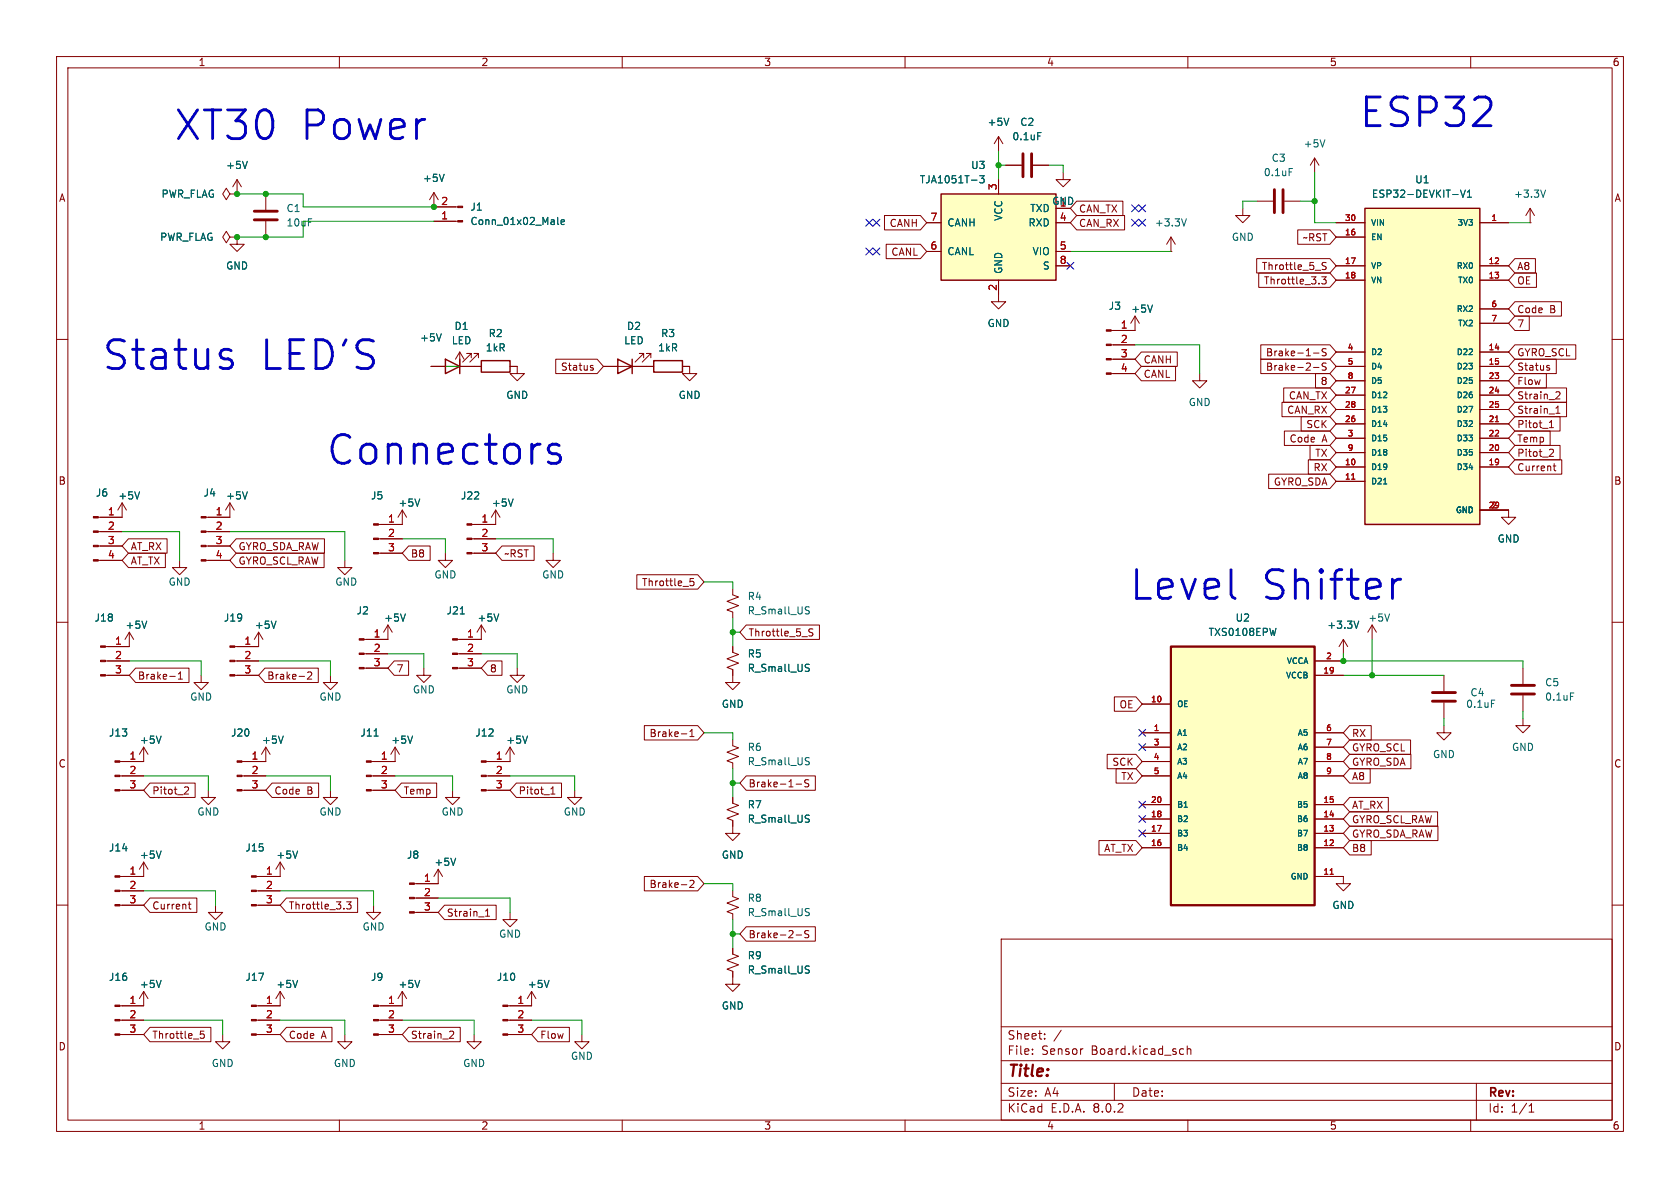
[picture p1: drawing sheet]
<svg xmlns="http://www.w3.org/2000/svg" width="297mm" height="210mm" viewBox="0 0 297 210" stroke-linecap="round" stroke-linejoin="round" font-family="sans-serif">
<defs><g id="words">
<g font-size="7.1" fill="#0000c2">
<text x="240" y="22.9">ESP32</text>
<text x="30.5" y="25.2">XT30</text>
<text x="53.2" y="25.2">Power</text>
<text x="17.8" y="65.8">Status</text>
<text x="46.1" y="65.8">LED'S</text>
<text x="57.4" y="82.6">Connectors</text>
<text x="199.4" y="106.4">Level</text>
<text x="223.1" y="106.4">Shifter</text>
</g>
<text font-size="2.8" fill="#840000" x="178" y="190.9">Title:</text>
<g font-size="2.1" fill="#840000">
<text x="178" y="184">Sheet:</text>
<text x="178" y="186.7">File:</text>
<text x="184.1" y="186.7">Sensor</text>
<text x="193" y="186.7">Board.kicad_sch</text>
<text x="178" y="196.9">KiCad</text>
<text x="178" y="194.1">Size:</text>
<text x="184.7" y="194.1">A4</text>
<text x="185.7" y="196.9">E.D.A.</text>
<text x="193.3" y="196.9">8.0.2</text>
<text x="200" y="194.1">Date:</text>
<text x="263" y="194.3">Rev:</text>
<text x="263" y="196.9">Id:</text>
<text x="267.1" y="196.9">1/1</text>
</g>
<g font-size="1.8" fill="#840000">
<text x="35" y="11.9">1</text>
<text x="85" y="11.9">2</text>
<text x="135" y="11.9">3</text>
<text x="185" y="11.9">4</text>
<text x="235" y="11.9">5</text>
<text x="285" y="11.9">6</text>
<text x="10.3" y="35.9">A</text>
<text x="285.3" y="35.9">A</text>
<text x="157.2" y="40.3">CANH</text>
<text x="190.7" y="40.3">CAN_RX</text>
<text x="190.7" y="37.8">CAN_TX</text>
<text x="157.5" y="45.4">CANL</text>
<text x="223" y="47.9">Throttle_5_S</text>
<text x="230.2" y="42.9">~RST</text>
<text x="268.1" y="47.9">A8</text>
<text x="223.3" y="50.5">Throttle_3.3</text>
<text x="268.1" y="50.5">OE</text>
<text x="268.1" y="55.6">Code</text>
<text x="268.1" y="58.1">7</text>
<text x="274" y="55.6">B</text>
<text x="99.1" y="65.7">Status</text>
<text x="202.1" y="64.5">CANH</text>
<text x="223.7" y="65.7">Brake-2-S</text>
<text x="223.7" y="63.2">Brake-1-S</text>
<text x="268.1" y="63.2">GYRO_SCL</text>
<text x="268.1" y="65.7">Status</text>
<text x="202.1" y="67">CANL</text>
<text x="227.8" y="70.8">CAN_TX</text>
<text x="233.4" y="68.3">8</text>
<text x="268.1" y="70.8">Strain_2</text>
<text x="268.1" y="68.3">Flow</text>
<text x="227.5" y="73.3">CAN_RX</text>
<text x="230.8" y="75.9">SCK</text>
<text x="268.1" y="75.9">Pitot_1</text>
<text x="268.1" y="73.3">Strain_1</text>
<text x="227.9" y="78.4">Code</text>
<text x="232.1" y="83.5">RX</text>
<text x="232.4" y="81">TX</text>
<text x="233.7" y="78.4">A</text>
<text x="268.1" y="78.4">Temp</text>
<text x="268.1" y="81">Pitot_2</text>
<text x="268.1" y="83.5">Current</text>
<text x="10.3" y="85.9">B</text>
<text x="225.1" y="86">GYRO_SDA</text>
<text x="285.3" y="85.9">B</text>
<text x="23" y="100">AT_TX</text>
<text x="23" y="97.5">AT_RX</text>
<text x="42.1" y="100">GYRO_SCL_RAW</text>
<text x="42.1" y="97.5">GYRO_SDA_RAW</text>
<text x="72.5" y="98.7">B8</text>
<text x="89.1" y="98.7">~RST</text>
<text x="113.4" y="103.8">Throttle_5</text>
<text x="132.2" y="112.7">Throttle_5_S</text>
<text x="70" y="119.1">7</text>
<text x="86.5" y="119.1">8</text>
<text x="24.3" y="120.3">Brake-1</text>
<text x="47.1" y="120.3">Brake-2</text>
<text x="197.8" y="125.4">OE</text>
<text x="114.7" y="130.5">Brake-1</text>
<text x="238.9" y="130.5">RX</text>
<text x="10.3" y="135.9">C</text>
<text x="196.5" y="135.6">SCK</text>
<text x="238.9" y="133">GYRO_SCL</text>
<text x="238.9" y="135.6">GYRO_SDA</text>
<text x="285.3" y="135.9">C</text>
<text x="26.8" y="140.7">Pitot_2</text>
<text x="48.4" y="140.7">Code</text>
<text x="54.2" y="140.7">B</text>
<text x="71.3" y="140.7">Temp</text>
<text x="91.6" y="140.7">Pitot_1</text>
<text x="132.2" y="139.4">Brake-1-S</text>
<text x="198.1" y="138.1">TX</text>
<text x="238.9" y="138.1">A8</text>
<text x="238.9" y="143.2">AT_RX</text>
<text x="238.9" y="148.3">GYRO_SDA_RAW</text>
<text x="238.9" y="145.7">GYRO_SCL_RAW</text>
<text x="195.1" y="150.8">AT_TX</text>
<text x="238.9" y="150.8">B8</text>
<text x="26.8" y="161">Current</text>
<text x="51" y="161">Throttle_3.3</text>
<text x="114.7" y="157.2">Brake-2</text>
<text x="78.9" y="162.2">Strain_1</text>
<text x="132.2" y="166.1">Brake-2-S</text>
<text x="10.3" y="185.9">D</text>
<text x="26.8" y="183.8">Throttle_5</text>
<text x="51" y="183.8">Code</text>
<text x="56.8" y="183.8">A</text>
<text x="72.5" y="183.8">Strain_2</text>
<text x="95.4" y="183.8">Flow</text>
<text x="285.3" y="185.9">D</text>
<text x="35" y="199.9">1</text>
<text x="85" y="199.9">2</text>
<text x="135" y="199.9">3</text>
<text x="185" y="199.9">4</text>
<text x="235" y="199.9">5</text>
<text x="285" y="199.9">6</text>
</g>
<g font-size="1.8" fill="#006464">
<text x="174.5" y="22.5">+5V</text>
<text x="180.3" y="22.5">C2</text>
<text x="178.9" y="25">0.1uF</text>
<text x="224.7" y="28.8">C3</text>
<text x="230.4" y="26.3">+5V</text>
<text x="28.5" y="35.2">PWR_FLAG</text>
<text x="39.9" y="30.1">+5V</text>
<text x="74.7" y="32.4">+5V</text>
<text x="162.5" y="32.6">TJA1051T-3</text>
<text x="171.6" y="30.1">U3</text>
<text x="223.3" y="31.3">0.1uF</text>
<text x="242.4" y="35.2">ESP32-DEVKIT-V1</text>
<text x="250.1" y="32.6">U1</text>
<text x="267.6" y="35.2">+3.3V</text>
<text x="50.6" y="37.7">C1</text>
<text x="50.6" y="40.2">10uF</text>
<text x="83.1" y="37.4">J1</text>
<text x="83.1" y="40">Conn_01x02_Male</text>
<text x="167.4" y="40.2">CANH</text>
<text x="177.4" y="39.1" transform="rotate(-90 177.4 39.1)">VCC</text>
<text x="181.7" y="40.2">RXD</text>
<text x="182" y="37.7">TXD</text>
<text x="185.9" y="36.4">GND</text>
<text x="187.3" y="36.6">1</text>
<text x="204.1" y="40.2">+3.3V</text>
<text x="28.2" y="42.8">PWR_FLAG</text>
<text x="39.9" y="47.9">GND</text>
<text x="167.4" y="45.3">CANL</text>
<text x="182.4" y="45.3">VIO</text>
<text x="184.3" y="47.9">S</text>
<text x="217.7" y="42.8">GND</text>
<text x="177.4" y="48.5" transform="rotate(-90 177.4 48.5)">GND</text>
<text x="80.3" y="58.5">D1</text>
<text x="86.3" y="59.8">R2</text>
<text x="110.7" y="58.5">D2</text>
<text x="116.8" y="59.8">R3</text>
<text x="174.5" y="58">GND</text>
<text x="195.9" y="55">J3</text>
<text x="199.9" y="55.5">+5V</text>
<text x="74.2" y="60.6">+5V</text>
<text x="79.8" y="61.1">LED</text>
<text x="85.8" y="62.3">1kR</text>
<text x="110.3" y="61.1">LED</text>
<text x="116.3" y="62.3">1kR</text>
<text x="89.4" y="70.7">GND</text>
<text x="119.9" y="70.7">GND</text>
<text x="210.1" y="72">GND</text>
<text x="16.8" y="88">J6</text>
<text x="20.8" y="88.5">+5V</text>
<text x="35.9" y="88">J4</text>
<text x="39.9" y="88.5">+5V</text>
<text x="65.5" y="88.5">J5</text>
<text x="70.4" y="89.8">+5V</text>
<text x="81.4" y="88.5">J22</text>
<text x="86.9" y="89.8">+5V</text>
<text x="264.7" y="96.1">GND</text>
<text x="29.7" y="103.7">GND</text>
<text x="59.2" y="103.7">GND</text>
<text x="76.7" y="102.5">GND</text>
<text x="95.8" y="102.5">GND</text>
<text x="132.1" y="106.3">R4</text>
<text x="16.6" y="110.1">J18</text>
<text x="22.1" y="111.4">+5V</text>
<text x="39.5" y="110.1">J19</text>
<text x="45" y="111.4">+5V</text>
<text x="62.9" y="108.8">J2</text>
<text x="67.8" y="110.1">+5V</text>
<text x="78.8" y="108.8">J21</text>
<text x="84.3" y="110.1">+5V</text>
<text x="132.1" y="108.8">R_Small_US</text>
<text x="213.6" y="112.6">TXS0108EPW</text>
<text x="218.3" y="110.1">U2</text>
<text x="234.5" y="111.4">+3.3V</text>
<text x="241.8" y="110.1">+5V</text>
<text x="132.1" y="116.4">R5</text>
<text x="132.1" y="119">R_Small_US</text>
<text x="33.5" y="124.1">GND</text>
<text x="56.4" y="124.1">GND</text>
<text x="72.9" y="122.8">GND</text>
<text x="89.4" y="122.8">GND</text>
<text x="127.5" y="125.3">GND</text>
<text x="259.1" y="125.3">0.1uF</text>
<text x="259.9" y="123.3">C4</text>
<text x="273.1" y="121.5">C5</text>
<text x="273.1" y="124.1">0.1uF</text>
<text x="19.2" y="130.4">J13</text>
<text x="24.6" y="131.7">+5V</text>
<text x="40.7" y="130.4">J20</text>
<text x="46.2" y="131.7">+5V</text>
<text x="63.6" y="130.4">J11</text>
<text x="69.1" y="131.7">+5V</text>
<text x="83.9" y="130.4">J12</text>
<text x="89.4" y="131.7">+5V</text>
<text x="132.1" y="132.9">R6</text>
<text x="132.1" y="135.5">R_Small_US</text>
<text x="253.2" y="134.2">GND</text>
<text x="267.2" y="132.9">GND</text>
<text x="132.1" y="143.1">R7</text>
<text x="34.8" y="144.4">GND</text>
<text x="56.4" y="144.4">GND</text>
<text x="78" y="144.4">GND</text>
<text x="99.6" y="144.4">GND</text>
<text x="132.1" y="145.6">R_Small_US</text>
<text x="19.2" y="150.7">J14</text>
<text x="24.6" y="152">+5V</text>
<text x="43.3" y="150.7">J15</text>
<text x="48.8" y="152">+5V</text>
<text x="71.8" y="152">J8</text>
<text x="76.7" y="153.3">+5V</text>
<text x="127.5" y="152">GND</text>
<text x="132.1" y="159.6">R8</text>
<text x="235.5" y="160.9">GND</text>
<text x="36.1" y="164.7">GND</text>
<text x="64" y="164.7">GND</text>
<text x="88.1" y="166">GND</text>
<text x="132.1" y="162.2">R_Small_US</text>
<text x="19.2" y="173.6">J16</text>
<text x="43.3" y="173.6">J17</text>
<text x="65.5" y="173.6">J9</text>
<text x="87.7" y="173.6">J10</text>
<text x="132.1" y="169.8">R9</text>
<text x="132.1" y="172.3">R_Small_US</text>
<text x="24.6" y="174.9">+5V</text>
<text x="48.8" y="174.9">+5V</text>
<text x="70.4" y="174.9">+5V</text>
<text x="93.2" y="174.9">+5V</text>
<text x="127.5" y="178.7">GND</text>
<text x="37.3" y="188.8">GND</text>
<text x="58.9" y="188.8">GND</text>
<text x="81.8" y="188.8">GND</text>
<text x="100.8" y="187.6">GND</text>
</g>
<g font-size="1.8" fill="#a90000">
<text x="176.3" y="33.7" transform="rotate(-90 176.3 33.7)">3</text>
<text x="77.9" y="38.9">1</text>
<text x="77.9" y="36.3">2</text>
<text x="164.4" y="39.1">7</text>
<text x="187.3" y="39.1">4</text>
<text x="164.4" y="44.2">6</text>
<text x="187.3" y="44.2">5</text>
<text x="187.3" y="46.7">8</text>
<text x="176.3" y="51.5" transform="rotate(-90 176.3 51.5)">2</text>
<text x="198" y="58.2">1</text>
<text x="198" y="60.7">2</text>
<text x="198" y="63.2">3</text>
<text x="198" y="65.8">4</text>
<text x="19" y="91.2">1</text>
<text x="19" y="93.7">2</text>
<text x="38" y="91.2">1</text>
<text x="38" y="93.7">2</text>
<text x="68.5" y="92.5">1</text>
<text x="68.5" y="95">2</text>
<text x="85" y="92.5">1</text>
<text x="85" y="95">2</text>
<text x="19" y="96.3">3</text>
<text x="19" y="98.8">4</text>
<text x="38" y="96.3">3</text>
<text x="38" y="98.8">4</text>
<text x="68.5" y="97.5">3</text>
<text x="85" y="97.5">3</text>
<text x="66" y="112.8">1</text>
<text x="82.5" y="112.8">1</text>
<text x="20.2" y="114">1</text>
<text x="20.2" y="116.6">2</text>
<text x="20.2" y="119.1">3</text>
<text x="43.1" y="114">1</text>
<text x="43.1" y="116.6">2</text>
<text x="43.1" y="119.1">3</text>
<text x="66" y="115.3">2</text>
<text x="66" y="117.9">3</text>
<text x="82.5" y="115.3">2</text>
<text x="82.5" y="117.9">3</text>
<text x="22.8" y="134.4">1</text>
<text x="22.8" y="136.9">2</text>
<text x="44.4" y="134.4">1</text>
<text x="44.4" y="136.9">2</text>
<text x="67.2" y="134.4">1</text>
<text x="67.2" y="136.9">2</text>
<text x="87.6" y="134.4">1</text>
<text x="87.6" y="136.9">2</text>
<text x="22.8" y="139.4">3</text>
<text x="44.4" y="139.4">3</text>
<text x="67.2" y="139.4">3</text>
<text x="87.6" y="139.4">3</text>
<text x="22.8" y="154.7">1</text>
<text x="46.9" y="154.7">1</text>
<text x="74.9" y="156">1</text>
<text x="22.8" y="157.2">2</text>
<text x="22.8" y="159.8">3</text>
<text x="46.9" y="157.2">2</text>
<text x="46.9" y="159.8">3</text>
<text x="74.9" y="158.5">2</text>
<text x="74.9" y="161">3</text>
<text x="22.8" y="177.5">1</text>
<text x="46.9" y="177.5">1</text>
<text x="68.5" y="177.5">1</text>
<text x="91.4" y="177.5">1</text>
<text x="22.8" y="180.1">2</text>
<text x="22.8" y="182.6">3</text>
<text x="46.9" y="180.1">2</text>
<text x="46.9" y="182.6">3</text>
<text x="68.5" y="180.1">2</text>
<text x="68.5" y="182.6">3</text>
<text x="91.4" y="180.1">2</text>
<text x="91.4" y="182.6">3</text>
</g>
<g font-size="1.4" fill="#a90000">
<text x="237.7" y="41.7">16</text>
<text x="237.7" y="39.1">30</text>
<text x="263.6" y="39.1">1</text>
<text x="237.7" y="46.7">17</text>
<text x="263.1" y="46.7">12</text>
<text x="237.7" y="49.3">18</text>
<text x="263.1" y="49.3">13</text>
<text x="263.6" y="54.4">6</text>
<text x="263.6" y="56.9">7</text>
<text x="238.1" y="62">4</text>
<text x="238.1" y="64.5">5</text>
<text x="263.1" y="62">14</text>
<text x="263.1" y="64.5">15</text>
<text x="237.7" y="69.6">27</text>
<text x="238.1" y="67.1">8</text>
<text x="263.1" y="67.1">23</text>
<text x="263.1" y="69.6">24</text>
<text x="237.7" y="74.7">26</text>
<text x="237.7" y="72.1">28</text>
<text x="238.1" y="77.2">3</text>
<text x="263.1" y="74.7">21</text>
<text x="263.1" y="77.2">22</text>
<text x="263.1" y="72.1">25</text>
<text x="237.7" y="82.3">10</text>
<text x="238.1" y="79.8">9</text>
<text x="263.1" y="82.3">19</text>
<text x="263.1" y="79.8">20</text>
<text x="237.7" y="84.8">11</text>
<text x="263.1" y="89.9">29</text>
<text x="263.6" y="89.9">2</text>
<text x="233.9" y="119.1">19</text>
<text x="234.3" y="116.6">2</text>
<text x="203.4" y="124.2">10</text>
<text x="203.9" y="129.3">1</text>
<text x="203.9" y="131.8">3</text>
<text x="234.3" y="129.3">6</text>
<text x="234.3" y="131.8">7</text>
<text x="203.9" y="134.4">4</text>
<text x="203.9" y="136.9">5</text>
<text x="234.3" y="134.4">8</text>
<text x="234.3" y="136.9">9</text>
<text x="203.4" y="142">20</text>
<text x="233.9" y="142">15</text>
<text x="203.4" y="149.6">16</text>
<text x="203.4" y="147.1">17</text>
<text x="203.4" y="144.5">18</text>
<text x="233.9" y="149.6">12</text>
<text x="233.9" y="147.1">13</text>
<text x="233.9" y="144.5">14</text>
<text x="233.9" y="154.7">11</text>
</g>
<g font-size="1.4" fill="#006464">
<text x="242.3" y="40.1">VIN</text>
<text x="257.5" y="40.1">3V3</text>
<text x="242.3" y="42.6">EN</text>
<text x="242.3" y="47.7">VP</text>
<text x="257.4" y="47.7">RX0</text>
<text x="242.3" y="50.3">VN</text>
<text x="257.6" y="50.3">TX0</text>
<text x="257.4" y="55.3">RX2</text>
<text x="257.6" y="57.9">TX2</text>
<text x="242.3" y="63">D2</text>
<text x="242.3" y="65.5">D4</text>
<text x="257.4" y="63">D22</text>
<text x="257.4" y="65.5">D23</text>
<text x="242.3" y="70.6">D12</text>
<text x="242.3" y="68">D5</text>
<text x="257.4" y="68">D25</text>
<text x="257.4" y="70.6">D26</text>
<text x="242.3" y="75.7">D14</text>
<text x="242.3" y="73.1">D13</text>
<text x="257.4" y="75.7">D32</text>
<text x="257.4" y="73.1">D27</text>
<text x="242.3" y="83.3">D19</text>
<text x="242.3" y="78.2">D15</text>
<text x="242.3" y="80.7">D18</text>
<text x="257.4" y="83.3">D34</text>
<text x="257.4" y="80.7">D35</text>
<text x="257.4" y="78.2">D33</text>
<text x="242.3" y="85.8">D21</text>
<text x="257.3" y="90.9">GND</text>
<text x="227.4" y="117.6">VCCA</text>
<text x="208" y="125.2">OE</text>
<text x="227.2" y="120.1">VCCB</text>
<text x="208" y="130.3">A1</text>
<text x="229.3" y="130.3">A5</text>
<text x="208" y="132.8">A2</text>
<text x="208" y="135.4">A3</text>
<text x="208" y="137.9">A4</text>
<text x="229.3" y="132.8">A6</text>
<text x="229.3" y="135.4">A7</text>
<text x="229.3" y="137.9">A8</text>
<text x="208" y="143">B1</text>
<text x="229.2" y="143">B5</text>
<text x="208" y="148.1">B3</text>
<text x="208" y="145.5">B2</text>
<text x="229.2" y="148.1">B7</text>
<text x="229.2" y="145.5">B6</text>
<text x="208" y="150.6">B4</text>
<text x="228" y="155.7">GND</text>
<text x="229.2" y="150.6">B8</text>
</g>
</g></defs>
<g fill="none" stroke="#840000" stroke-width=".18">
<path d="M10 10h277v190h-277zM12 12h273v186h-273zM60 10v2M110 10v2M160 10v2M210 10v2M260 10v2M176.5 24.1l-.7 1.3M176.5 24.1v2.6M176.5 24.1l.8 1.3M177.8 29.2h2.8M182.6 29.2h2.8"/>
<path d="M10 60h2M40.6 41.9l-.6-1-.6 1 .6 1 .6-1h1.3M41.9 41.9v1.3h1.3l-1.3 1.3-1.3-1.3h1.3M41.9 41.9h.1M285 60h2M10 110h2M285 110h2M10 160h2M73.3 158.8h4.2M73.3 156.2h4.2M285 160h2M73.3 161.3h4.2"/>
<path d="M177 166h108v32h-108zM60 198v2M110 198v2M160 198v2M177 194.5h108M177 191.5h108M177 187.5h108M177 181.5h108M182.5 186.3v.1M182.5 185.5v.1M184.7 183.6v.1M184.7 182.8v.1"/>
<path d="M187.6 182.1l-1.3 2M191.3 185.4h.2M197 191.5v3M208.8 185.4l.4 .1M209.2 186.3l-.4 .1M209.9 185.5l.2-.1 .4 .1v.9M209.9 184.9v1.5M210 198v2M260 198v2M261 191.5v6.5M270.3 196.6h.9M270.3 195.5l.4-.4v1.5"/>
</g>
<g fill="#840000" stroke="#840000" stroke-width=".18">
<path d="M72.4 161.2h.9v.2h-.9z"/>
<path d="M72.4 158.6h.9v.3h-.9z"/>
<path d="M72.4 156.1h.9v.2h-.9z"/>
</g>
<path d="M180.8 27.2v4M182.4 27.2v4" fill="none" stroke="#840000" stroke-width=".51"/>
<path d="M178.3 20.9l-.4 1.3M183.5 23.4h.6" fill="none" stroke="#006464" stroke-width=".18"/>
<path d="M166.4 34.3h20.3v15.2h-20.3z" fill="#ffffc2"/>
<path d="M166.4 34.3h20.3v15.2h-20.3z" fill="none" stroke="#840000" stroke-width=".25"/>
<g fill="none" stroke="#840000" stroke-width=".18">
<path d="M41.9 31.8l-.8 1.2M41.9 31.8v2.5M41.9 31.8l.8 1.2M47 34.3v2.8M47 39.1v2.8M76.7 34v2.6h4.2M76.7 39.1h4.2M76.7 34l-.8 1.3M76.7 34l.8 1.3M163.8 39.4h2.6M176.5 31.8v2.5M186.7 39.4h2.5"/>
<path d="M188 30.5v1.3h1.2l-1.2 1.2-1.3-1.2h1.3M219.7 36.8v1.3h-1.3l1.3 1.3 1.3-1.3h-1.3M222.2 35.6h2.8M227.1 35.6h2.8M232.4 27.9l-.8 1.3M232.4 27.9v2.6M232.4 27.9l.8 1.3M163.8 44.5h2.6M176.5 49.5v3.8h1.3l-1.3 1.3-1.2-1.3h1.2M186.7 44.5h2.5M186.7 47h2.5M200.7 55.9l-.8 1.3"/>
<path d="M200.7 55.9v2.5h-4.3M200.7 55.9l.7 1.3M207 44.5h.1M207 41.9l-.8 1.3M207 41.9v2.6M207 41.9l.8 1.3M81.3 62.2l-.8 1.3M81.3 62.2v2.6M81.3 62.2l.7 1.3M196.4 66h4.3M196.4 63.5h4.3M196.4 61h4.3"/>
<path d="M212.1 66v1.3h1.3l-1.3 1.3-1.3-1.3h1.3M31.7 99.1v1.2h1.3l-1.3 1.3-1.2-1.3h1.2M21.2 139.7h4.2M21.2 137.2h4.2M25.4 132.1v2.5h-4.2M25.4 132.1l-.8 1.3M25.4 132.1l.8 1.3M36.8 139.7v1.3h1.3l-1.3 1.2-1.2-1.2h1.2M42.8 139.7h4.2M42.8 137.2h4.2M47 132.1v2.5h-4.2M47 132.1l-.8 1.3"/>
<path d="M47 132.1l.8 1.3M58.4 139.7v1.3h1.3l-1.3 1.2-1.3-1.2h1.3M86 139.7h4.2M86 137.2h4.2M90.2 132.1v2.5h-4.2M90.2 132.1l-.8 1.3M90.2 132.1l.7 1.3M21.2 157.5h4.2M25.4 152.4l-.8 1.3M25.4 152.4v2.5h-4.2M25.4 152.4l.8 1.3M45.3 157.5h4.2"/>
<path d="M49.5 152.4v2.5h-4.2M49.5 152.4l-.7 1.3M49.5 152.4l.8 1.3M129.5 157.5v1l1.1 .4-2.1 .7 2.1 .8-2.1 .8 1 .3v1.1M21.2 160h4.2M25.4 175.3v2.5h-4.2M25.4 175.3l-.8 1.2M25.4 175.3l.8 1.2M38.1 160v1.3h1.3l-1.3 1.3-1.3-1.3h1.3M45.3 160h4.2M49.5 175.3v2.5M49.5 175.3l-.7 1.2"/>
<path d="M49.5 175.3l.8 1.2M71.1 175.3l-.7 1.2M71.1 175.3v2.5h-4.2M71.1 175.3l.8 1.2M129.5 167.6v1.1l1.1 .3-2.1 .8 2.1 .8-2.1 .7 1 .4v1M21.2 182.9h4.2M21.2 180.3h4.2M39.4 182.9v1.3h1.2l-1.2 1.2-1.3-1.2h1.3M66.9 182.9h4.2M66.9 180.3h4.2M83.8 182.9v1.3h1.3l-1.3 1.2-1.3-1.2h1.3"/>
</g>
<g fill="none" stroke="#006464" stroke-width=".18">
<path d="M43.7 28.5l-.4 1.3M78.5 30.8l-.4 1.3M98.6 38.4v1.1l.2 .2M99.2 39.3l.6-.1-.1-.3-.3-.1-.2 .2 .1 .6h.4M173.2 31.1h.8l-.4 .4 .3 .2v.5l-.2 .1-.5-.1M209.7 38.7l-.4 1.2M227.9 29.8h.6M234.2 24.7l-.4 1.3M78 59l-.4 1.3M203.7 53.9l-.4 1.3M28.5 130.1l-.4 1.3M50.1 130.1l-.4 1.3"/>
<path d="M93.3 130.1l-.5 1.3M28.5 150.4l-.4 1.3M52.6 150.4l-.4 1.3M28.5 173.3l-.4 1.3M52.6 173.3l-.4 1.3M74.2 173.3l-.4 1.3M142.6 171.4l.4 .1 .1 .3-.3 .2h-.3M142.6 161.2l.4 .1 .1 .3-.3 .3h-.3M142.6 170.8h.5M142.6 160.6l.5 .1"/>
</g>
<g fill="#840000" stroke="#840000" stroke-width=".18">
<path d="M80.9 36.4h.9v.3h-.9z"/>
<path d="M80.9 39h.9v.2h-.9z"/>
<path d="M20.3 159.9h.9v.2h-.9z"/>
<path d="M20.3 157.4h.9v.2h-.9z"/>
<path d="M20.3 154.8h.9v.3h-.9z"/>
<path d="M20.3 139.6h.9v.2h-.9z"/>
<path d="M20.3 137h.9v.3h-.9z"/>
<path d="M20.3 134.5h.9v.2h-.9z"/>
<path d="M85.1 139.6h.9v.2h-.9z"/>
<path d="M85.1 137h.9v.3h-.9z"/>
<path d="M85.1 134.5h.9v.2h-.9z"/>
<path d="M66 182.8h.9v.2h-.9z"/>
<path d="M66 180.2h.9v.3h-.9z"/>
<path d="M66 177.7h.9v.2h-.9z"/>
<path d="M20.3 182.8h.9v.2h-.9z"/>
<path d="M20.3 180.2h.9v.3h-.9z"/>
<path d="M20.3 177.7h.9v.2h-.9z"/>
<path d="M44.4 159.9h.9v.2h-.9z"/>
<path d="M44.4 157.4h.9v.2h-.9z"/>
<path d="M44.4 154.8h.9v.3h-.9z"/>
<path d="M195.6 65.9h.8v.3h-.8z"/>
<path d="M195.6 63.4h.8v.2h-.8z"/>
<path d="M195.6 60.8h.8v.3h-.8z"/>
<path d="M195.6 58.3h.8v.2h-.8z"/>
<path d="M41.9 139.6h.9v.2h-.9z"/>
<path d="M41.9 137h.9v.3h-.9z"/>
<path d="M41.9 134.5h.9v.2h-.9z"/>
</g>
<path d="M45 38.9h4M45 37.3h4M225.3 33.5v4.1M226.8 33.5v4.1" fill="none" stroke="#840000" stroke-width=".51"/>
<path d="M207 114.3h25.4v45.7h-25.4z" fill="#ffffc2"/>
<path d="M207 114.3h25.4v45.7h-25.4z" fill="none" stroke="#840000" stroke-width=".41"/>
<g fill="none" stroke="#840000" stroke-width=".18">
<path d="M76.2 64.8h8.9M83.3 63.2v-.7h-.8h.8l-1.5 1.5M84.6 63.2v-.7h-.8h.8l-1.5 1.5M90.2 64.8h1.2v1.2h1.3l-1.3 1.3-1.2-1.3h1.2M106.7 64.8h8.9M113.8 63.2v-.7h-.8h.8l-1.5 1.5M115.1 63.2v-.7h-.8h.8l-1.6 1.5M120.6 64.8h1.3v1.2h1.3l-1.3 1.3-1.3-1.3h1.3M61 99.1v1.2h1.2l-1.2 1.3-1.3-1.3h1.3M66.9 97.8h4.2M66.9 95.3h4.2M71.1 90.2v2.5h-4.2"/>
<path d="M71.1 90.2l-.7 1.2M71.1 90.2l.8 1.2M78.7 97.8v1.3h1.3l-1.3 1.2-1.2-1.2h1.2M83.4 97.8h4.2M83.4 95.3h4.2M87.6 90.2l-.7 1.2M87.6 90.2v2.5h-4.2M87.6 90.2l.8 1.2M97.8 97.8v1.3h1.3l-1.3 1.2-1.3-1.2h1.3M266.7 90.2v1.2h1.3l-1.3 1.3-1.3-1.3h1.3M64.4 118.1h4.2M64.4 115.6h4.2"/>
<path d="M68.6 110.5v2.5h-4.2M68.6 110.5l-.8 1.3M68.6 110.5l.7 1.3M74.9 118.1v1.3h1.3l-1.3 1.3-1.2-1.3h1.2M80.9 118.1h4.2M80.9 115.6h4.2M85.1 110.5v2.5h-4.2M85.1 110.5l-.8 1.3M85.1 110.5l.8 1.3M91.4 118.1v1.3h1.3l-1.3 1.3-1.2-1.3h1.2M129.5 114.3v1l1.1 .4-2.1 .8 2.1 .7-2.1 .8 1 .4v2.3h1.3l-1.3 1.2-1.2-1.2h1.2M129.5 104.1v1.1l1.1 .3-2.1 .8 2.1 .8-2.1 .7 1 .4v1"/>
<path d="M232.4 119.4h5.1M232.4 116.8h5.1M237.5 113l-.8 1.3M237.5 113v2.6M237.5 113l.8 1.3M242.6 110.5l-.8 1.3M242.6 110.5v2.5M242.6 110.5l.7 1.3M255.3 119.4v2.8M269.2 118.1v2.8M129.5 130.8v1l1.1 .4-2.1 .8 2.1 .7-2.1 .8 1 .4v1M201.9 129.5h5.1"/>
<path d="M201.9 124.5h5.1M201.9 132.1h5.1M201.9 134.6h5.1M201.9 137.2h5.1M232.4 129.5h5.1M232.4 132.1h5.1M232.4 134.6h5.1M232.4 137.2h5.1M255.3 128.3v1.2h1.2l-1.2 1.3-1.3-1.3h1.3M255.3 124.2v2.8M269.2 127v1.3h1.3l-1.3 1.2-1.2-1.2h1.2M269.2 122.9v2.8"/>
<path d="M77.5 153.7l-.8 1.2M77.5 153.7v2.5M77.5 153.7l.7 1.2M129.5 141v1l1.1 .4-2.1 .7 2.1 .8-2.1 .8 1 .3v2.3h1.3l-1.3 1.3-1.2-1.3h1.2M201.9 149.9h5.1M201.9 147.3h5.1M201.9 144.8h5.1M201.9 142.2h5.1M232.4 154.9h5.1v1.3h1.3l-1.3 1.3-1.3-1.3h1.3M232.4 149.9h5.1M232.4 147.3h5.1M232.4 144.8h5.1"/>
<path d="M232.4 142.2h5.1M45.3 177.8h4.2M66 160v1.3h1.3l-1.3 1.3-1.2-1.3h1.2M90.2 161.3v1.3h1.2l-1.2 1.2-1.3-1.2h1.3M94 175.3v2.5h-4.2M94 175.3l-.8 1.2M94 175.3l.7 1.2M129.5 172.7v1.3h1.3l-1.3 1.3-1.2-1.3h1.2M45.3 182.9h4.2M45.3 180.3h4.2M61 182.9v1.3h1.2l-1.2 1.2-1.3-1.2h1.3M89.8 182.9h4.2"/>
<path d="M89.8 180.3h4.2M102.9 182.9v1.3h1.2l-1.2 1.2-1.3-1.2h1.3"/>
</g>
<path d="M235.1 154.6h.6" fill="none" stroke="#a90000" stroke-width=".18"/>
<g fill="none" stroke="#006464" stroke-width=".18">
<path d="M74.2 88.2l-.4 1.3M90.7 88.2l-.4 1.3M71.7 108.5l-.5 1.3M81.4 108.5h.7M88.2 108.5l-.4 1.3M142.6 118l.4 .1 .1 .3-.3 .3h-.3M142.6 107.9l.4 .1 .1 .3-.3 .2h-.3M142.6 117.4l.5 .1M142.6 107.3h.5M225.6 111.1l-.3 1.2M240.2 109.8l-.4 1.3M245.7 108.5l-.5 1.3"/>
<path d="M142.6 134.5l.4 .2 .1 .3-.3 .2h-.3M142.6 133.9l.5 .1M263.7 123.8h.6M277.6 122.5h.6M80.6 151.7l-.5 1.3M142.6 144.7l.4 .1 .1 .3-.3 .3h-.3M142.6 144.1h.5M97.1 173.3l-.5 1.3"/>
</g>
<g fill="#840000" stroke="#840000" stroke-width=".18">
<path d="M44.4 182.8h.9v.2h-.9z"/>
<path d="M44.4 180.2h.9v.3h-.9z"/>
<path d="M44.4 177.7h.9v.2h-.9z"/>
<path d="M82.5 97.7h.9v.2h-.9z"/>
<path d="M82.5 95.1h.9v.3h-.9z"/>
<path d="M82.5 92.6h.9v.2h-.9z"/>
<path d="M66 97.7h.9v.2h-.9z"/>
<path d="M66 95.1h.9v.3h-.9z"/>
<path d="M66 92.6h.9v.2h-.9z"/>
<path d="M80 118h.9v.2h-.9z"/>
<path d="M80 115.4h.9v.3h-.9z"/>
<path d="M80 112.9h.9v.3h-.9z"/>
<path d="M63.5 118h.9v.2h-.9z"/>
<path d="M63.5 115.4h.9v.3h-.9z"/>
<path d="M63.5 112.9h.9v.3h-.9z"/>
<path d="M88.9 182.8h.9v.2h-.9z"/>
<path d="M88.9 180.2h.9v.3h-.9z"/>
<path d="M88.9 177.7h.9v.2h-.9z"/>
</g>
<path d="M78.7 63.5l2.6 1.3-2.6 1.2zM81.3 63.5v2.5M85.1 63.8h5.1v2h-5.1zM109.2 63.5l2.6 1.3-2.6 1.2zM111.8 63.5v2.5M115.6 63.8h5v2h-5z" fill="none" stroke="#840000" stroke-width=".25"/>
<path d="M253.2 122.4h4.1M253.2 124h4.1M267.2 121.2h4.1M267.2 122.7h4.1" fill="none" stroke="#840000" stroke-width=".51"/>
<path d="M241.3 36.8h20.3v55.9h-20.3z" fill="#ffffc2"/>
<path d="M241.3 36.8h20.3v55.9h-20.3z" fill="none" stroke="#840000" stroke-width=".25"/>
<g fill="none" stroke="#840000" stroke-width=".18">
<path d="M40.6 34.3l-.6-1-.6 1 .6 1 .6-1h1.3M41.9 34.3h.1M76.7 39.1h3.8M76.7 36.6h3.8M156.4 38.1h6.3l1.1 1.3-1.1 1.2h-6.3zM163.8 39.4h2.6M176.5 31.8v2.5M177.8 29.2h2.8M182.6 29.2h2.8M186.7 39.4h2.5M190.3 38.1h8.5v2.5h-8.5l-1.1-1.2zM190.3 35.6h8.2v2.5h-8.2l-1.1-1.3z"/>
<path d="M236.2 39.4h5.1M261.6 39.4h5.1M270.5 39.4h.1M270.5 36.8l-.8 1.3M270.5 36.8v2.6M270.5 36.8l.8 1.3M41.9 41.9h.1M156.7 43.2h6l1.1 1.3-1.1 1.2h-6zM163.8 44.5h2.6M176.5 49.5v2.6M186.7 47h2.5M186.7 44.5h2.5"/>
<path d="M196.8 58.4h3.9M222.2 45.7h12.9l1.1 1.3-1.1 1.3h-12.9zM222.5 48.3h12.6l1.1 1.2-1.1 1.3h-12.6zM229.4 40.6h5.7l1.1 1.3-1.1 1.3h-5.7zM233.7 48.9h.7l-.4 .5 .4 .1v.6l-.2 .1-.5-.1M234.4 46.5l-.4-.1-.2 .1v.4l.5 .2 .1 .3-.2 .3-.5-.1M236.2 47h5.1M236.2 49.5h5.1M236.2 41.9h5.1M261.6 47h5.1M261.6 49.5h5.1M261.6 54.6h5.1"/>
<path d="M261.6 57.2h5.1M267.8 53.3h8.2v2.6h-8.2l-1.1-1.3zM267.8 55.9h2.6v2.5h-2.6l-1.1-1.2zM267.8 45.7h3.6v2.6h-3.6l-1.1-1.3zM267.8 48.3h3.8v2.5h-3.8l-1.1-1.3zM76.2 64.8h2.5M81.3 64.8h3.8M90.2 64.8h1.2M98.2 63.5h7.4l1.1 1.3-1.1 1.2h-7.4zM104.5 65l.3 .1 .1 .2-.2 .1h-.2M104.5 64.6l.3 .1M106.7 64.8h2.5"/>
<path d="M111.8 64.8h3.8M120.6 64.8h1.3M196.8 61h3.9M196.8 63.5h3.9M196.8 66h3.9M201.8 64.8h6v2.5h-6l-1.1-1.3zM201.8 62.2h6.3v2.6h-6.3l-1.1-1.3zM222.9 63.5h12.2l1.1 1.3-1.1 1.2h-12.2zM222.9 61h12.2l1.1 1.2-1.1 1.3h-12.2zM226.6 71.1h8.5l1.1 1.3-1.1 1.3h-8.5zM226.9 68.6h8.2l1.1 1.3-1.1 1.2h-8.2zM227.1 76.2h8l1.1 1.3-1.1 1.2h-8z"/>
<path d="M230 73.7h5.1l1.1 1.2-1.1 1.3h-5.1zM231.6 78.7h3.5l1.1 1.3-1.1 1.3h-3.5zM232.2 65h1M232.2 62.4h1M232.6 66h2.5l1.1 1.3-1.1 1.3h-2.5zM234.4 64.2h-.4l-.2 .1v.4l.5 .2 .1 .3-.2 .2h-.5M234.4 61.7l-.4-.1-.2 .2v.3l.5 .3 .1 .3-.2 .2-.5-.1M236.2 62.2h5.1M236.2 64.8h5.1M236.2 74.9h5.1M236.2 77.5h5.1M236.2 67.3h5.1"/>
<path d="M236.2 69.9h5.1M236.2 72.4h5.1M261.6 62.2h5.1M261.6 64.8h5.1M261.6 74.9h5.1M261.6 77.5h5.1M261.6 67.3h5.1M261.6 69.9h5.1M261.6 72.4h5.1M267.8 61h10.8v2.5h-10.8l-1.1-1.3zM267.8 76.2h6.2v2.5h-6.2l-1.1-1.2zM267.8 78.7h8v2.6h-8l-1.1-1.3z"/>
<path d="M267.8 73.7h8v2.5h-8l-1.1-1.3zM267.8 71.1h9.1v2.6h-9.1l-1.1-1.3zM267.8 68.6h9.1v2.5h-9.1l-1.1-1.2zM267.8 66h5.6v2.6h-5.6l-1.1-1.3zM267.8 63.5h7.3v2.5h-7.3l-1.1-1.2zM273.6 65l.3 .1 .1 .2-.2 .1h-.2M273.6 64.6l.3 .1M273.9 75.6h.7M273.9 74.7l.4-.4v1.3M274.1 79.4l.4 .1 .1 .3-.7 .9h.7M275.1 73.1h.7M275.1 72.2l.3-.4v1.3"/>
<path d="M275.2 69.3h.5l.1 .3-.8 .9h.8M17.4 99.1h4.2M17.4 96.5h4.2M17.4 94h4.2M21.6 88.9v2.5h-4.2M21.6 88.9l-.8 1.3M21.6 88.9l.8 1.3M22.7 97.8h6.5v2.5h-6.5l-1.1-1.2zM22.7 95.2h6.8v2.6h-6.8l-1.1-1.3zM36.4 99.1h4.2M36.4 96.5h4.2M36.4 94h4.2"/>
<path d="M40.6 88.9v2.5h-4.2M40.6 88.9l-.7 1.3M40.6 88.9l.8 1.3M41.8 97.8h15.5v2.5h-15.5l-1.2-1.2zM41.8 95.2h15.6v2.6h-15.6l-1.2-1.3zM67.3 92.7h3.8M67.3 95.3h3.8M67.3 97.8h3.8M72.2 96.5h3.8v2.6h-3.8l-1.1-1.3zM83.8 92.7h3.8M83.8 95.3h3.8M83.8 97.8h3.8"/>
<path d="M88.7 96.5h5.7v2.6h-5.7l-1.1-1.3zM224.3 83.8h10.8l1.1 1.3-1.1 1.3h-10.8zM231.3 81.3h3.8l1.1 1.3-1.1 1.2h-3.8zM236.2 82.6h5.1M236.2 85.1h5.1M236.2 80h5.1M261.6 82.6h5.1M261.6 90.2h5.1M261.6 80h5.1M267.8 81.3h8.3v2.5h-8.3l-1.1-1.2zM274.6 82.4h.5M274.8 82v1l.3 .2"/>
<path d="M18.6 119.4h4.3M18.6 116.8h4.3M22.9 111.8v2.5h-4.3M22.9 111.8l-.8 1.2M22.9 111.8l.7 1.2M24 118.1h9.4v2.6h-9.4l-1.1-1.3zM30 119.6h1M31.5 119.1l.4-.3v1.3M35.6 119.4v1.3h1.2l-1.2 1.2-1.3-1.2h1.3M41.5 119.4h4.2M41.5 116.8h4.2M45.7 111.8v2.5h-4.2"/>
<path d="M45.7 111.8l-.7 1.2M45.7 111.8l.8 1.2M46.8 118.1h9.5v2.6h-9.5l-1.1-1.3zM54.4 118.9l.5-.1 .2 .3-.8 1h.8M58.4 119.4v1.3h1.3l-1.3 1.2-1.3-1.2h1.3M64.8 113h3.8M64.8 115.6h3.8M64.8 118.1h3.8M69.7 116.8h2.5v2.6h-2.5l-1.1-1.3zM81.3 113h3.8M81.3 115.6h3.8M81.3 118.1h3.8"/>
<path d="M86.2 116.8h2.5v2.6h-2.5l-1.1-1.3zM112.6 101.6h10.7l1.2 1.3-1.2 1.2h-10.7zM122.6 102.3h-.6v.6l.1-.1h.5l.1 .2-.1 .4-.2 .1-.4-.1M129.5 114.3v1M129.5 118.4v1M131.9 110.5h13v2.5h-13l-1.1-1.2zM143.7 111.2h-.5l-.2 .1v.3l.6 .3 .1 .3-.2 .2h-.5M232.4 119.4h5.1M232.4 116.8h5.1M21.6 139.7h3.8M21.6 137.2h3.8M21.6 134.6h3.8"/>
<path d="M26.5 138.4h8v2.6h-8l-1.1-1.3zM31.5 120.1h.8M32.8 139.1l.4 .1 .1 .3-.7 .9h.7M43.2 139.7h3.8M43.2 137.2h3.8M43.2 134.6h3.8M48.1 138.4h8.2v2.6h-8.2l-1.1-1.3zM65.6 139.7h4.2M65.6 137.2h4.2M69.8 132.1l-.7 1.3M69.8 132.1v2.5h-4.2M69.8 132.1l.8 1.3"/>
<path d="M71 138.4h6.2v2.6h-6.2l-1.2-1.3zM80 139.7v1.3h1.3l-1.3 1.2-1.3-1.2h1.3M86.4 139.7h3.8M86.4 137.2h3.8M86.4 134.6h3.8M91.3 138.4h8v2.6h-8l-1.1-1.3zM97.4 139.5l.3-.4v1.3M101.6 139.7v1.3h1.3l-1.3 1.2-1.3-1.2h1.3M113.9 128.3h9.4l1.2 1.2-1.2 1.3h-9.4zM120.5 129.7h.9M122 130.2h.7M122 129.3l.3-.4v1.3"/>
<path d="M131.9 137.2h12.2v2.5h-12.2l-1.1-1.3zM140.7 138.6h1M143 137.9l-.5-.1-.2 .3 .1 .3 .5 .2v.4l-.2 .1-.4-.1M195.7 133.3h5.1l1.1 1.3-1.1 1.3h-5.1zM197 123.2h3.8l1.1 1.3-1.1 1.2h-3.8zM197.3 135.9h3.5l1.1 1.3-1.1 1.2h-3.5zM201.9 137.2h5.1M201.9 134.6h5.1M201.9 129.5h5.1M201.9 124.5h5.1M201.9 132.1h5.1M232.4 137.2h5.1"/>
<path d="M232.4 134.6h5.1M232.4 129.5h5.1M232.4 132.1h5.1M238.6 135.9h3.6v2.5h-3.6l-1.1-1.2zM238.6 128.3h3.8v2.5h-3.8l-1.1-1.3zM238.6 130.8h10.8v2.6h-10.8l-1.1-1.3zM238.6 133.3h10.8v2.6h-10.8l-1.1-1.3zM21.6 154.9h3.8M21.6 157.5h3.8M26.5 158.7h8.3v2.6h-8.3l-1.1-1.3zM33.3 159.8h.5M33.5 159.4v1.1l.3 .2"/>
<path d="M45.7 154.9h3.8M45.7 157.5h3.8M50.6 158.7h12.6v2.6h-12.6l-1.1-1.3zM61.3 159.4h.8l-.5 .5 .4 .1v.6l-.2 .1-.5-.1M73.7 156.2h3.8M73.7 158.8h3.8M97.4 140.4h.7M113.9 154.9h9.4l1.2 1.3-1.2 1.3h-9.4zM122 155.7l.4-.1 .3 .4-.8 .9h.8M129.5 141v1M129.5 145v1.1M194.3 148.6h6.5l1.1 1.3-1.1 1.2h-6.5z"/>
<path d="M201.9 149.9h5.1M201.9 147.3h5.1M201.9 144.8h5.1M201.9 142.2h5.1M232.4 154.9h5.1M232.4 149.9h5.1M232.4 147.3h5.1M232.4 144.8h5.1M232.4 142.2h5.1M238.6 148.6h3.8v2.5h-3.8l-1.1-1.2zM238.6 146h15.6v2.6h-15.6l-1.1-1.3zM238.6 143.5h15.5v2.6h-15.5l-1.1-1.3z"/>
<path d="M238.6 141h6.8v2.5h-6.8l-1.1-1.3zM21.6 177.8h3.8M21.6 160h3.8M45.7 177.8h3.8M45.7 160h3.8M67.3 177.8h3.8M73.7 161.3h3.8M78.6 160h9.1v2.6h-9.1l-1.1-1.3zM85.8 162h.8M85.8 161.1l.4-.4v1.3M90.2 177.8h3.8M129.5 167.6v1.1"/>
<path d="M129.5 171.7v1M131.9 163.8h12.2v2.6h-12.2l-1.1-1.3zM140.7 165.3h1M143 164.6l-.5-.1-.2 .2 .1 .3 .5 .3v.3l-.2 .2-.4-.1M21.6 180.3h3.8M21.6 182.9h3.8M26.5 181.6h10.8v2.6h-10.8l-1.1-1.3zM36.1 182.3h-.6l-.1 .6 .2-.1h.4l.1 .2v.4l-.2 .2-.5-.2M45.7 180.3h3.8M45.7 182.9h3.8M50.6 181.6h8.1v2.6h-8.1l-1.1-1.3zM67.3 180.3h3.8"/>
<path d="M67.3 182.9h3.8M72.2 181.6h9.2v2.6h-9.2l-1.1-1.3zM79.7 182.3h.4l.1 .3-.8 1h.8M90.2 180.3h3.8M90.2 182.9h3.8M95.1 181.6h5.6v2.6h-5.6l-1.1-1.3z"/>
</g>
<g fill="none" stroke="#006464" stroke-width=".18">
<path d="M43.7 28.5l-.4 1.3M78.5 30.8l-.4 1.3M98.6 38.4v1.1l.2 .2M99.2 39.3l.6-.1-.1-.3-.3-.1-.2 .2 .1 .6h.4M173.2 31.1h.8l-.4 .4 .3 .2v.5l-.2 .1-.5-.1M178.3 20.9l-.4 1.3M183.5 23.4h.6M258.2 33.6l.4 1.3 .4-1.3M259.4 34.9h.7M259.4 34l.4-.4v1.3M273.2 33.6l-.4 1.3M78 59l-.4 1.3"/>
<path d="M203.7 53.9l-.4 1.3M24.7 86.9l-.4 1.3M43.7 86.9l-.4 1.3M74.2 88.2l-.4 1.3M90.7 88.2l-.4 1.3M244.6 85.6h.6M25.9 109.8l-.4 1.3M48.8 109.8l-.4 1.3M71.7 108.5l-.5 1.3M81.4 108.5h.7M88.2 108.5l-.4 1.3M142.6 118l.4 .1 .1 .3-.3 .3h-.3"/>
<path d="M142.6 117.4l.5 .1M225.6 111.1l-.3 1.2M240.2 109.8l-.4 1.3M28.5 130.1l-.4 1.3M50.1 130.1l-.4 1.3M66.1 130.1h.8M72.9 130.1l-.4 1.3M93.3 130.1l-.5 1.3M28.5 150.4l-.4 1.3M52.6 150.4l-.4 1.3M80.6 151.7l-.5 1.3M142.6 144.7l.4 .1 .1 .3-.3 .3h-.3"/>
<path d="M142.6 144.1h.5M28.5 173.3l-.4 1.3M52.6 173.3l-.4 1.3M74.2 173.3l-.4 1.3M97.1 173.3l-.5 1.3M142.6 171.4l.4 .1 .1 .3-.3 .2h-.3M142.6 170.8h.5"/>
</g>
<path d="M264.4 74.5h.5M239 84.7h.5M235.1 154.6h.6" fill="none" stroke="#a90000" stroke-width=".18"/>
<g fill="#840000" stroke="#840000" stroke-width=".18">
<path d="M64.8 139.6h.8v.2h-.8z"/>
<path d="M64.8 137h.8v.3h-.8z"/>
<path d="M64.8 134.5h.8v.2h-.8z"/>
<path d="M35.6 98.9h.8v.3h-.8z"/>
<path d="M35.6 96.4h.8v.2h-.8z"/>
<path d="M35.6 93.9h.8v.2h-.8z"/>
<path d="M35.6 91.3h.8v.3h-.8z"/>
<path d="M17.8 119.3h.8v.2h-.8z"/>
<path d="M17.8 116.7h.8v.3h-.8z"/>
<path d="M17.8 114.2h.8v.2h-.8z"/>
<path d="M40.6 119.3h.9v.2h-.9z"/>
<path d="M40.6 116.7h.9v.3h-.9z"/>
<path d="M40.6 114.2h.9v.2h-.9z"/>
<path d="M16.5 98.9h.9v.3h-.9z"/>
<path d="M16.5 96.4h.9v.2h-.9z"/>
<path d="M16.5 93.9h.9v.2h-.9z"/>
<path d="M16.5 91.3h.9v.3h-.9z"/>
</g>
<path d="M98.9 80.5l.2 .4-.2 .8" fill="none" stroke="#0000c2" stroke-width=".51"/>
<g fill="none" stroke="#009600" stroke-width=".18">
<path d="M41.9 34.3h11.7v2.3h23.1M76.7 39.1h-23.1v2.8h-11.7M176.5 26.7v5.1M176.5 29.2h1.3M185.4 29.2h2.6v1.3M222.2 35.6h-2.5v1.2M229.9 35.6h2.5M232.4 30.5v8.9h3.8M266.7 39.4h3.8M189.2 44.5h17.8M76.2 64.8h5.1M200.7 61h11.4v5"/>
<path d="M21.6 94h10.1v5.1M40.6 94h20.4v5.1M71.1 95.3h7.6v2.5M87.6 95.3h10.2v2.5M22.9 116.8h12.7v2.6M45.7 116.8h12.7v2.6M68.6 115.6h6.3v2.5M85.1 115.6h6.3v2.5M124.5 102.9h5v1.2M129.5 109.2v5.1M129.5 111.8h1.3M237.5 115.6v1.2h31.7v1.3"/>
<path d="M237.5 119.4h17.8M242.6 113v6.4M25.4 137.2h11.4v2.5M47 137.2h11.4v2.5M69.8 137.2h10.2v2.5M90.2 137.2h11.4v2.5M124.5 129.5h5v1.3M129.5 135.9v5.1M129.5 138.4h1.3M255.3 127v1.3M269.2 125.7v1.3M25.4 157.5h12.7v2.5"/>
<path d="M49.5 157.5h16.5v2.5M77.5 158.8h12.7v2.5M124.5 156.2h5v1.3M129.5 162.6v5M129.5 165.1h1.3M25.4 180.3h14v2.6M49.5 180.3h11.5v2.6M71.1 180.3h12.7v2.6M94 180.3h8.9v2.6"/>
</g>
<g fill="none" stroke="#000084" stroke-width=".18">
<path d="M153.1 38.8l1.2 1.2M154.3 38.8l-1.2 1.2M154.3 38.8l1.2 1.2M155.5 38.8l-1.2 1.2M200.1 36.2l1.2 1.2M200.1 38.8l1.2 1.2M201.3 36.2l-1.2 1.2M201.3 38.8l-1.2 1.2M201.3 36.2l1.2 1.2M201.3 38.8l1.2 1.2M202.5 36.2l-1.2 1.2M202.5 38.8l-1.2 1.2"/>
<path d="M153.1 43.8l1.2 1.3M154.3 43.8l-1.2 1.3M154.3 43.8l1.2 1.3M155.5 43.8l-1.2 1.3M188.6 46.4l1.2 1.2M189.8 46.4l-1.2 1.2M201.3 131.5l1.2 1.2M201.3 128.9l1.2 1.2M202.5 131.5l-1.2 1.2M202.5 128.9l-1.2 1.2M201.3 146.7l1.2 1.2M201.3 141.6l1.2 1.2"/>
<path d="M201.3 144.2l1.2 1.2M202.5 146.7l-1.2 1.2M202.5 141.6l-1.2 1.2M202.5 144.2l-1.2 1.2"/>
</g>
<g fill="#009600" stroke="#009600" stroke-width=".18">
<circle cx="176.5" cy="29.2" r=".46"/>
<circle cx="232.4" cy="35.6" r=".46"/>
<circle cx="129.5" cy="138.4" r=".46"/>
<circle cx="129.5" cy="165.1" r=".46"/>
<circle cx="129.5" cy="111.8" r=".46"/>
<circle cx="242.6" cy="119.4" r=".46"/>
<circle cx="237.5" cy="116.8" r=".46"/>
<circle cx="47" cy="34.3" r=".46"/>
<circle cx="41.9" cy="34.3" r=".46"/>
<circle cx="76.7" cy="36.6" r=".46"/>
<circle cx="47" cy="41.9" r=".46"/>
<circle cx="41.9" cy="41.9" r=".46"/>
</g>
<use href="#words"/>
</svg>
